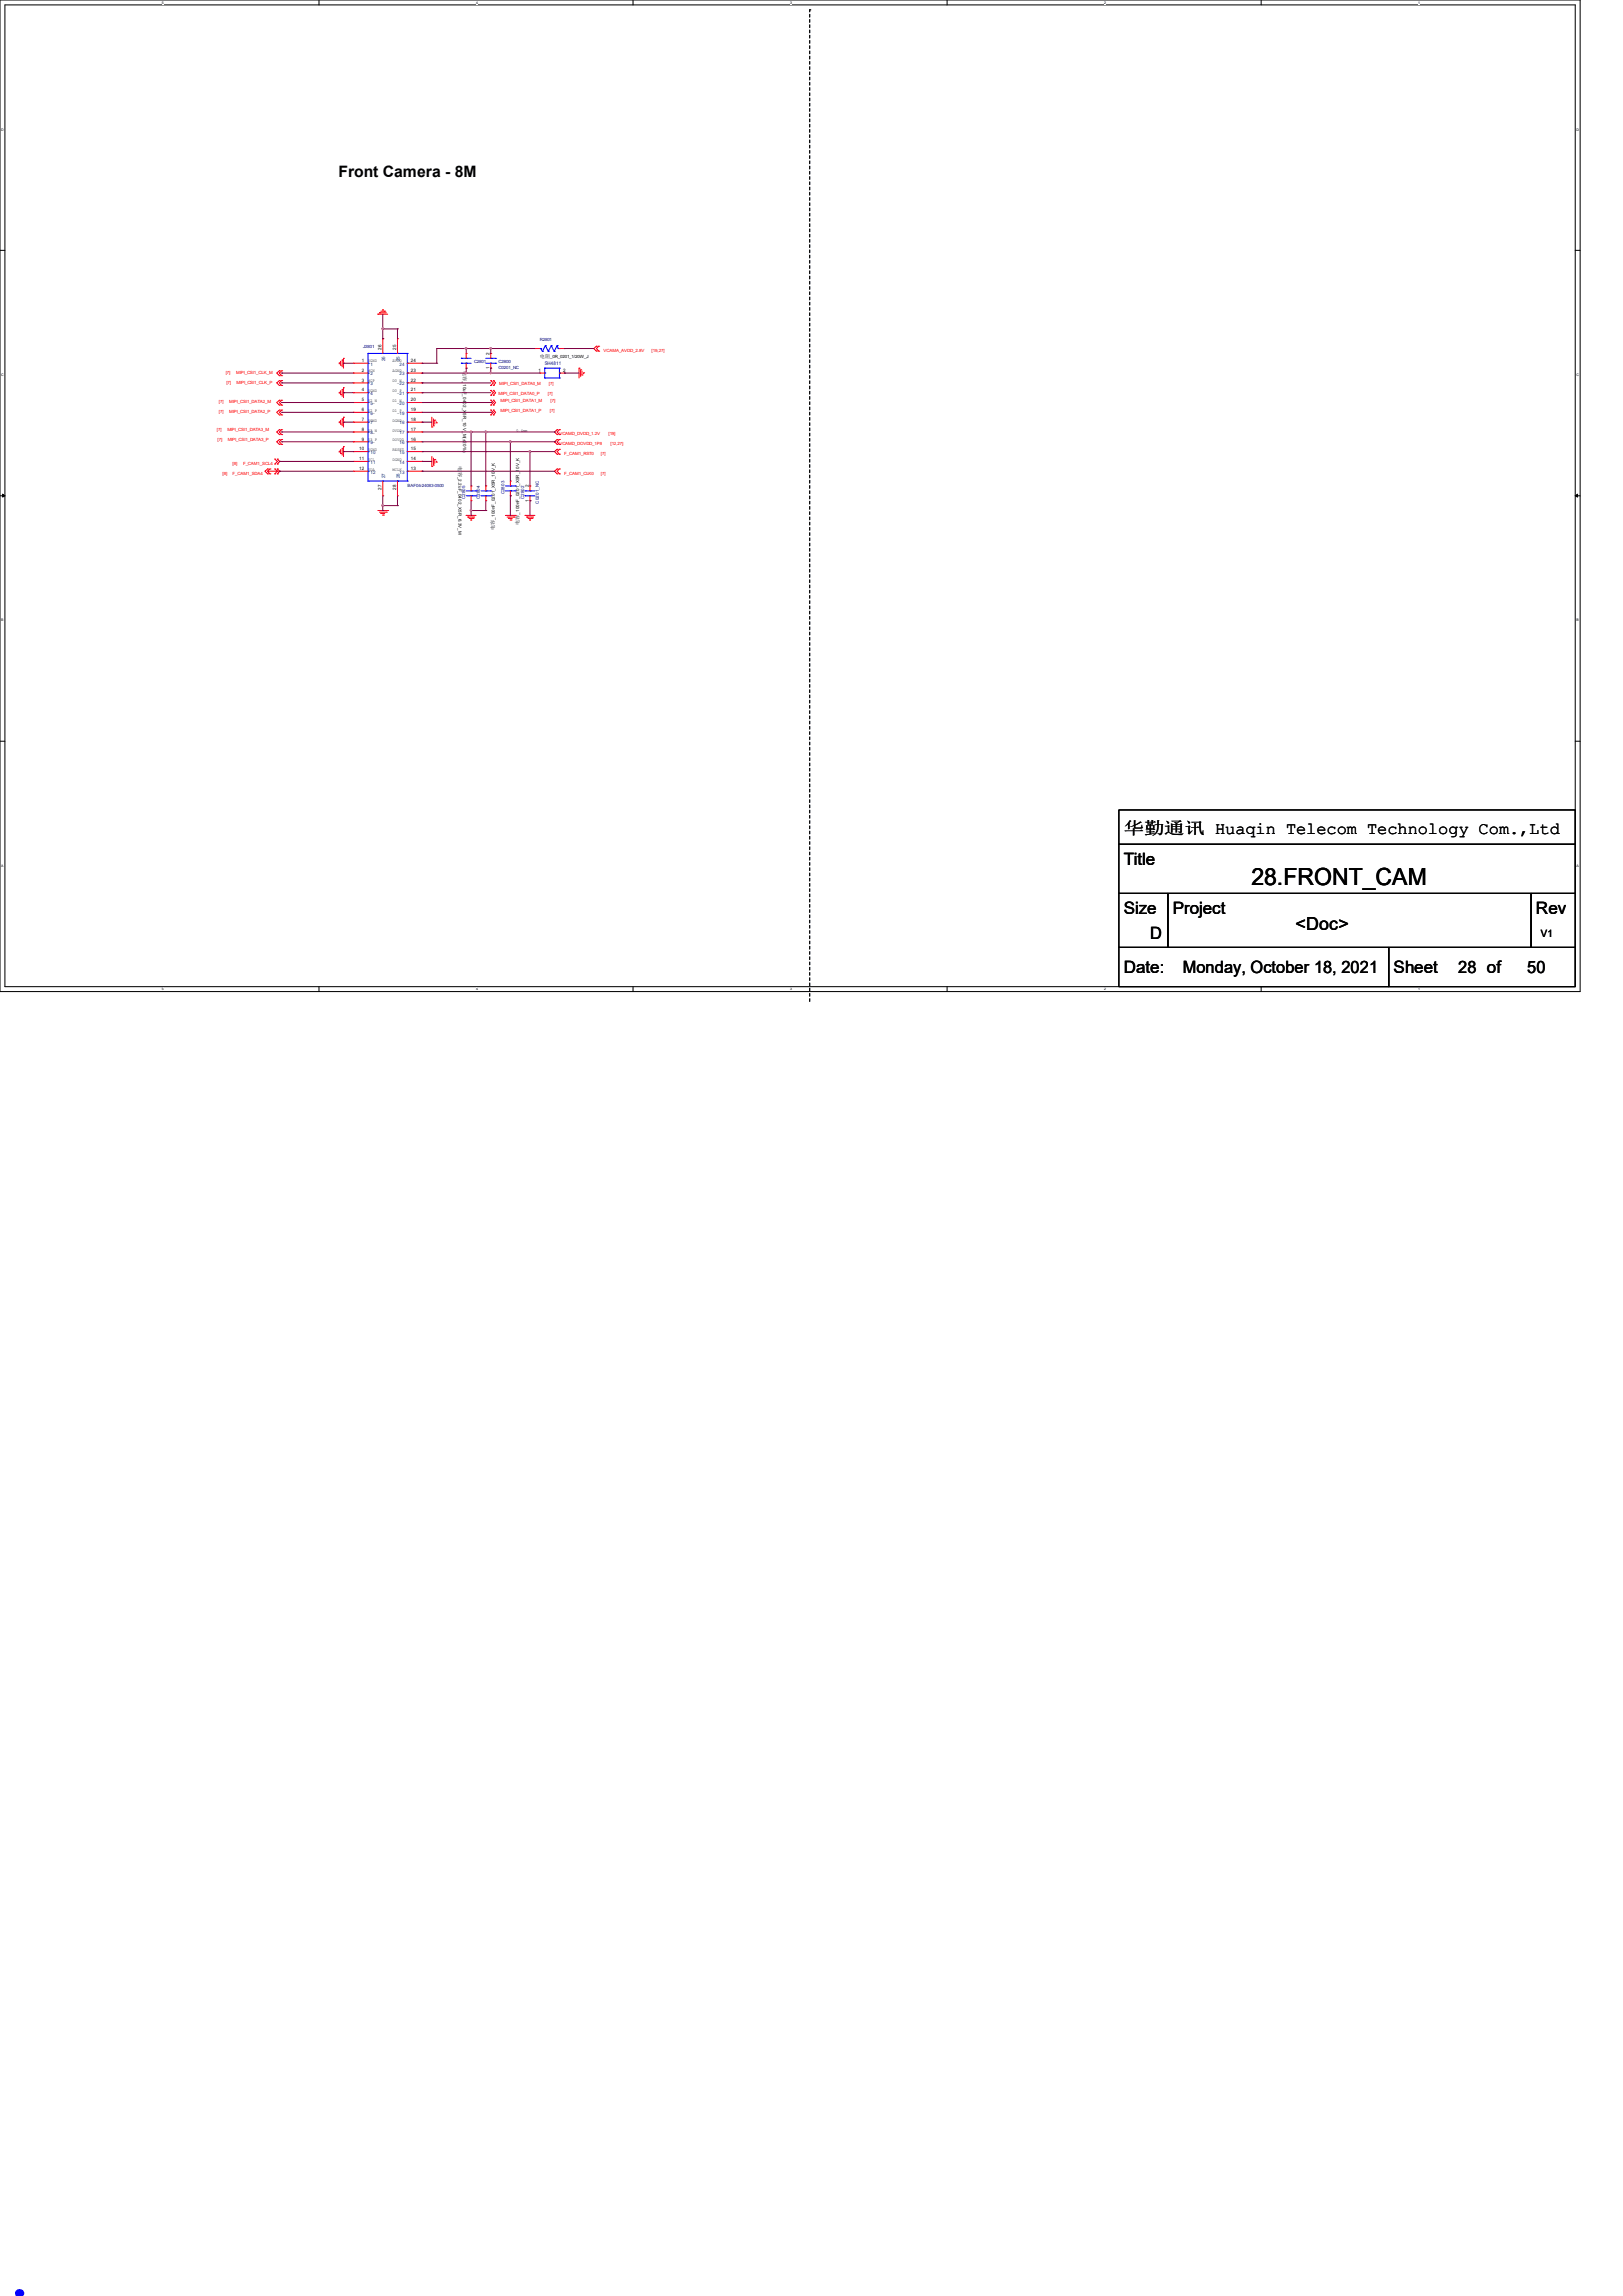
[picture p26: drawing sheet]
<svg xmlns="http://www.w3.org/2000/svg" width="210mm" height="297mm" viewBox="0 0 210 297" stroke-linecap="round" stroke-linejoin="round" font-family="sans-serif">
<defs><g id="words">
<text font-size="8.5" fill="#00f" x="0" y="297">.</text>
<text font-size="3.1" x="161.9" y="114.5">28.FRONT_CAM</text>
<text font-size="2.3" x="167.6" y="120.3">&lt;Doc&gt;</text>
<g font-size="2.2">
<text x="145.4" y="107.9">华勤通讯 Huaqin Telecom Technology Com.,Ltd</text>
<text x="145.4" y="111.9">Title</text>
<text x="145.4" y="118.2">Size</text>
<text x="151.8" y="118.2">Project</text>
<text x="198.7" y="118.2">Rev</text>
<text x="145.4" y="125.9">Date:</text>
<text x="148.8" y="121.4">D</text>
<text x="153" y="125.8">Monday, October 18, 2021</text>
<text x="180.3" y="125.9">Sheet</text>
<text x="188.7" y="125.8">28 of</text>
<text x="197.6" y="125.8">50</text>
</g>
<text font-size="2" x="43.8" y="22.9">Front Camera - 8M</text>
<text font-size="1.3" x="199.4" y="121.2">V1</text>
<g font-size=".6">
<text x="46.8" y="46.8">1</text>
<text x="47.6" y="46.9">DGND</text>
<text x="49.4" y="45.2" transform="rotate(-90 49.4 45.2)">26</text>
<text x="50.8" y="46.9">AVDD</text>
<text x="51.3" y="45.2" transform="rotate(-90 51.3 45.2)">25</text>
<text x="53.2" y="46.8">24</text>
<text x="59.9" y="48" transform="rotate(90 59.9 48)">电容</text>
<text x="63.3" y="47.8" transform="rotate(-90 63.3 47.8)">1</text>
<text x="63.3" y="45.9" transform="rotate(-90 63.3 45.9)">2</text>
<text x="69.9" y="46.4">电阻</text>
<text x="71.2" y="46.4">_0R_0201_1/20W_J</text>
<text x="46.8" y="48.1">2</text>
<text x="46.8" y="49.4">3</text>
<text x="46.8" y="50.6">4</text>
<text x="46.8" y="51.9">5</text>
<text x="46.8" y="53.2">6</text>
<text x="47.6" y="53.3">D2_P</text>
<text x="47.6" y="49.4">MCP</text>
<text x="47.6" y="48.1">MCN</text>
<text x="47.6" y="50.7">DGND</text>
<text x="47.6" y="52">D2_N</text>
<text x="50.8" y="49.4">D0_N</text>
<text x="50.8" y="52">D1_N</text>
<text x="50.8" y="53.3">D1_P</text>
<text x="50.8" y="50.7">D0_P</text>
<text x="50.8" y="48.1">AGND</text>
<text x="53.2" y="53.2">19</text>
<text x="53.2" y="51.9">20</text>
<text x="53.2" y="50.6">21</text>
<text x="53.2" y="49.4">22</text>
<text x="53.2" y="48.1">23</text>
<text x="59.9" y="49.3" transform="rotate(90 59.9 49.3)">_10uF_0402_X5R_10 V_M(±20%)</text>
<text x="69.7" y="48.1">1</text>
<text x="72.9" y="48.1">2</text>
<text x="46.5" y="58.3">10</text>
<text x="46.5" y="59.5">11</text>
<text x="46.8" y="54.4">7</text>
<text x="46.8" y="55.7">8</text>
<text x="46.8" y="57">9</text>
<text x="47.6" y="54.5">DGND</text>
<text x="47.6" y="55.8">D3_N</text>
<text x="47.6" y="58.4">DGND</text>
<text x="47.6" y="59.7">SCL</text>
<text x="47.6" y="57.1">D3_P</text>
<text x="50.8" y="59.7">DGND</text>
<text x="50.8" y="54.5">DGND</text>
<text x="50.8" y="55.8">DVDD</text>
<text x="50.8" y="57.1">DOVDD</text>
<text x="50.8" y="58.4">RESET</text>
<text x="53.2" y="59.5">14</text>
<text x="53.2" y="58.3">15</text>
<text x="53.2" y="57">16</text>
<text x="53.2" y="55.7">17</text>
<text x="53.2" y="54.4">18</text>
<text x="66.8" y="55.8">0.4mm</text>
<text x="46.5" y="60.8">12</text>
<text x="47.6" y="61">SDA</text>
<text x="49.4" y="63.4" transform="rotate(-90 49.4 63.4)">27</text>
<text x="50.8" y="61">MCLK</text>
<text x="51.3" y="63.4" transform="rotate(-90 51.3 63.4)">28</text>
<text x="53.2" y="60.8">13</text>
<text x="59.3" y="60.3" transform="rotate(90 59.3 60.3)">电容</text>
<text x="59.3" y="61.7" transform="rotate(90 59.3 61.7)">_2.2uF_0402_X5R_6.3V_M</text>
<text x="68.4" y="64.9" transform="rotate(-90 68.4 64.9)">1</text>
<text x="68.4" y="63" transform="rotate(-90 68.4 63)">2</text>
<text x="64" y="68.6" transform="rotate(-90 64 68.6)">电容</text>
<text x="64" y="67.2" transform="rotate(-90 64 67.2)">_100nF_0201_X5R_10V_K</text>
<text x="67.2" y="67.9" transform="rotate(-90 67.2 67.9)">电容</text>
<text x="67.2" y="66.6" transform="rotate(-90 67.2 66.6)">_100nF_0201_X5R_10V_K</text>
</g>
<g font-size=".6" fill="#000080">
<text x="47" y="45">J2801</text>
<text x="61.3" y="46.9">C2801</text>
<text x="64.5" y="46.9">C2800</text>
<text x="64.5" y="47.7">C0201_NC</text>
<text x="69.8" y="44.1">R2801</text>
<text x="70.5" y="47.2">SH4811</text>
<text x="52.7" y="63.1">BAF04-24083-0500</text>
<text x="60.2" y="64.6" transform="rotate(-90 60.2 64.6)">C2805</text>
<text x="62.1" y="64.6" transform="rotate(-90 62.1 64.6)">C2804</text>
<text x="65.3" y="64" transform="rotate(-90 65.3 64)">C2803</text>
<text x="67.8" y="64.6" transform="rotate(-90 67.8 64.6)">C2802</text>
<text x="69.7" y="65.2" transform="rotate(-90 69.7 65.2)">C0201_NC</text>
</g>
<g font-size=".6" fill="#004080">
<text x="48" y="47.3">1</text>
<text x="49.8" y="46.7" transform="rotate(-90 49.8 46.7)">26</text>
<text x="51.7" y="47.3">24</text>
<text x="51.7" y="46.7" transform="rotate(-90 51.7 46.7)">25</text>
<text x="48" y="48.6">2</text>
<text x="48" y="49.8">3</text>
<text x="48" y="51.1">4</text>
<text x="48" y="52.4">5</text>
<text x="48" y="53.6">6</text>
<text x="51.7" y="53.6">19</text>
<text x="51.7" y="52.4">20</text>
<text x="51.7" y="51.1">21</text>
<text x="51.7" y="49.8">22</text>
<text x="51.7" y="48.6">23</text>
<text x="48" y="54.9">7</text>
<text x="48" y="56.2">8</text>
<text x="48" y="57.4">9</text>
<text x="48" y="58.7">10</text>
<text x="48" y="60">11</text>
<text x="51.7" y="60">14</text>
<text x="51.7" y="58.7">15</text>
<text x="51.7" y="57.4">16</text>
<text x="51.7" y="56.2">17</text>
<text x="51.7" y="54.9">18</text>
<text x="48" y="61.3">12</text>
<text x="49.8" y="61.9" transform="rotate(-90 49.8 61.9)">27</text>
<text x="51.7" y="61.3">13</text>
<text x="51.7" y="61.9" transform="rotate(-90 51.7 61.9)">28</text>
</g>
<g font-size=".6" fill="#f00">
<text x="78.1" y="45.5">VCAMA_AVDD_2.8V</text>
<text x="84.3" y="45.5">[19,27]</text>
<text x="28.3" y="52.1">[7]</text>
<text x="28.3" y="53.4">[7]</text>
<text x="29.2" y="48.4">[7]</text>
<text x="29.3" y="49.7">[7]</text>
<text x="29.7" y="52.1">MIPI_CSI1_DATA2_M</text>
<text x="29.7" y="53.4">MIPI_CSI1_DATA2_P</text>
<text x="30.6" y="48.4">MIPI_CSI1_CLK_M</text>
<text x="30.6" y="49.7">MIPI_CSI1_CLK_P</text>
<text x="64.5" y="51.1">MIPI_CSI1_DATA0_P</text>
<text x="64.6" y="49.8">MIPI_CSI1_DATA0_M</text>
<text x="64.8" y="52">MIPI_CSI1_DATA1_M</text>
<text x="64.8" y="53.3">MIPI_CSI1_DATA1_P</text>
<text x="70.9" y="51.1">[7]</text>
<text x="71" y="49.8">[7]</text>
<text x="71.1" y="53.3">[7]</text>
<text x="71.2" y="52">[7]</text>
<text x="28.1" y="55.8">[7]</text>
<text x="28.1" y="57.1">[7]</text>
<text x="29.4" y="55.8">MIPI_CSI1_DATA3_M</text>
<text x="29.5" y="57.1">MIPI_CSI1_DATA3_P</text>
<text x="72.4" y="56.3">VCAMD_DVDD_1.2V</text>
<text x="72.4" y="57.6">VCAMD_DOVDD_1P8</text>
<text x="73" y="58.8">F_CAM1_RST0</text>
<text x="77.7" y="58.8">[7]</text>
<text x="78.7" y="56.3">[19]</text>
<text x="79" y="57.6">[12,27]</text>
<text x="28.8" y="61.4">[8]</text>
<text x="30.1" y="60.1">[8]</text>
<text x="30.1" y="61.4">F_CAM1_SDA4</text>
<text x="31.5" y="60.1">F_CAM1_SCL4</text>
<text x="73" y="61.4">F_CAM1_CLK0</text>
<text x="77.7" y="61.4">[7]</text>
</g>
<g font-size=".5">
<text x="21" y=".5">5</text>
<text x="61.6" y=".5">4</text>
<text x="102.2" y=".5">3</text>
<text x="142.9" y=".5">2</text>
<text x="183.5" y=".5">1</text>
<text x=".2" y="16.9">D</text>
<text x="204" y="16.9">D</text>
<text x=".2" y="48.6">C</text>
<text x="204" y="48.6">C</text>
<text x=".2" y="80.4">B</text>
<text x="204" y="80.4">B</text>
<text x=".2" y="112.1">A</text>
<text x="204" y="112.1">A</text>
<text x="21" y="128.1">5</text>
<text x="61.6" y="128.1">4</text>
<text x="102.2" y="128.1">3</text>
<text x="142.9" y="128.1">2</text>
<text x="183.5" y="128.1">1</text>
</g>
</g></defs>
<path d="M0 0h204.5v128.3h-204.5zM.6 .6h203.2v127h-203.2z" fill="none" stroke="#000" stroke-width=".13"/>
<g fill="#fff">
<path d="M21 .1h.2v.5h-.2z"/>
<path d="M21 127.7h.2v.5h-.2z"/>
</g>
<path d="M41.3 0v.6M41.3 127.6v.7" fill="none" stroke="#000" stroke-width=".13"/>
<g fill="#fff">
<path d="M61.6 .1h.2v.5h-.2z"/>
<path d="M61.6 127.7h.2v.5h-.2z"/>
</g>
<path d="M81.9 0v.6M81.9 127.6v.7" fill="none" stroke="#000" stroke-width=".13"/>
<g fill="#fff">
<path d="M102.2 .1h.2v.5h-.2z"/>
<path d="M102.2 127.7h.2v.5h-.2z"/>
</g>
<path d="M122.6 0v.6M122.6 127.6v.7" fill="none" stroke="#000" stroke-width=".13"/>
<g fill="#fff">
<path d="M142.9 .1h.2v.5h-.2z"/>
<path d="M142.9 127.7h.2v.5h-.2z"/>
</g>
<path d="M163.2 0v.6M163.2 127.6v.7" fill="none" stroke="#000" stroke-width=".13"/>
<g fill="#fff">
<path d="M183.5 .1h.2v.5h-.2z"/>
<path d="M183.5 127.7h.2v.5h-.2z"/>
<path d="M.2 16.5h.3v.5h-.3z"/>
<path d="M204 16.5h.3v.5h-.3z"/>
<path d="M.2 48.3h.3v.5h-.3z"/>
<path d="M204 48.3h.3v.5h-.3z"/>
</g>
<path d="M0 32.4h.6M203.8 32.4h.7" fill="none" stroke="#000" stroke-width=".13"/>
<g fill="#fff">
<path d="M.2 80h.2v.5h-.2z"/>
<path d="M204 80h.3v.5h-.3z"/>
</g>
<path d="M0 64.1h.6M203.8 64.1h.7" fill="none" stroke="#000" stroke-width=".13"/>
<path d="M.3 63.9l.3 .2-.3 .2zM203.8 64.1l.3-.2v.4z" fill="#000" stroke="#000" stroke-width=".13"/>
<g fill="#fff">
<path d="M.2 111.8h.3v.5h-.3z"/>
<path d="M204 111.8h.3v.5h-.3z"/>
</g>
<path d="M0 95.9h.6M203.8 95.9h.7M144.8 109.2h59v6.4h-59zM144.8 104.8h59v4.4h-59zM144.8 115.6h6.3v7h-6.3zM151.1 115.6h47v7h-47zM198.1 115.6h5.7v7h-5.7zM144.8 122.6h34.9v5h-34.9zM179.7 122.6h24.1v5h-24.1z" fill="none" stroke="#000" stroke-width=".13"/>
<path d="M104.8 1.3h.1M104.8 129.5v-128.2" fill="none" stroke="#000" stroke-width=".17" stroke-dasharray=".3 .3"/>
<g fill="none" stroke="#f00" stroke-width=".13">
<path d="M35.6 59.4l.3 .3-.3 .3M35.6 59.4h.1M35.9 59.4l.3 .3-.3 .3M35.9 59.4h.1M36.2 55.6l-.4 .3 .4 .3M36.2 56.9l-.4 .2 .4 .4M36.2 48l-.4 .3 .4 .3M36.2 49.2l-.4 .3 .4 .4M36.2 51.8l-.4 .3 .4 .3M36.2 53l-.4 .3 .4 .4M36.2 55.6h.1M36.2 56.2h.1"/>
<path d="M36.2 56.9h.1M36.2 57.5h.1M36.2 48.6h.1M36.2 48h.1M36.2 49.9h.1M36.2 49.2h.1M36.2 52.4h.1M36.2 51.8h.1M36.2 53.7h.1M36.2 53h.1M36.4 55.6h.1M36.4 56.2h.1"/>
<path d="M36.4 56.9h.1M36.4 57.5h.1M36.4 48.6h.1M36.4 48h.1M36.4 49.9h.1M36.4 49.2h.1M36.4 52.4h.1M36.4 51.8h.1M36.4 53.7h.1M36.4 53h.1M36.4 55.6l-.2 .3 .2 .3M36.4 56.9l-.2 .2 .2 .4"/>
<path d="M36.4 48l-.2 .3 .2 .3M36.4 49.2l-.2 .3 .2 .4M36.4 51.8l-.2 .3 .2 .3M36.4 53l-.2 .3 .2 .4M43.9 46.9h.1M43.9 50.8h.1M43.9 54.6h.1M43.9 58.4h.1M43.9 46.9v.2M43.9 50.8v.1M43.9 54.6v.1M43.9 58.4v.1"/>
<path d="M44.1 47.2h.1M44.1 51.1h.1M44.1 54.9h.1M44.1 58.7h.1M44.1 46.7v.5M44.1 50.5v.6M44.1 54.4v.5M44.1 58.2v.5M44.3 46.6h.1M44.3 50.4h.1M44.3 54.2h.1M44.3 58h.1"/>
<path d="M44.3 46.6v.9M44.3 50.4v.9M44.3 54.2v.9M44.3 58v.9M44.5 46.4h.1M44.5 50.2h.1M44.5 54h.1M44.5 57.8h.1M44.5 46.4v1.2M44.5 50.2v1.2M44.5 54v1.2M44.5 57.8v1.3"/>
<path d="M45.7 48.3h1.9M45.7 47h1.9M45.7 49.5h1.9M45.7 50.8h1.9M45.7 52.1h1.9M45.7 53.3h1.9M45.7 54.6h1.9M45.7 55.9h1.9M45.7 57.1h1.9M45.7 58.4h1.9M45.7 59.7h1.9M45.7 47h.1"/>
<path d="M45.7 48.3h.1M45.7 49.5h.1M45.7 50.8h.1M45.7 52.1h.1M45.7 53.3h.1M45.7 54.6h.1M45.7 55.9h.1M45.7 57.1h.1M45.7 58.4h.1M45.7 59.7h.1M48.9 40.6h1.3M48.9 40.6h.1"/>
<path d="M49.1 40.5h.1M49.1 40.5h.9M49.3 40.3h.5M49.5 40.1h.1M49.5 43.8h.1M49.5 43.8v1.9M49.8 40.3h.1M51.4 43.8h.1M51.4 43.8v1.9M52.7 48.3h1.9M52.7 47h1.9M52.7 49.5h1.9"/>
<path d="M52.7 50.8h1.9M52.7 52.1h1.9M52.7 53.3h1.9M52.7 54.6h1.9M52.7 55.9h1.9M52.7 57.1h1.9M52.7 58.4h1.9M52.7 59.7h1.9M54.6 59.7h.1M54.6 58.4h.1M54.6 57.1h.1M54.6 55.9h.1"/>
<path d="M54.6 54.6h.1M54.6 53.3h.1M54.6 52.1h.1M54.6 50.8h.1M54.6 49.5h.1M54.6 48.3h.1M54.6 47h.1M55.9 55.2h.1M55.9 54v1.2M55.9 59.1v1.2M56.1 55.1h.1M56.1 54.2v.9"/>
<path d="M56.1 59.3v.9M56.3 54.4h.1M56.3 59.4h.1M56.3 54.4v.5M56.3 59.4v.5M56.5 54.7h.1M56.5 59.8h.1M56.5 54.6v.1M56.5 59.6v.2M60.3 45.7h.1M60.3 47.6h.1M60.3 45.7v.7"/>
<path d="M60.3 47v.6M63.5 49.2h.1M63.5 49.9h.1M63.5 50.5h.1M63.5 51.1h.1M63.5 51.8h.1M63.5 52.4h.1M63.5 53h.1M63.5 53.7h.1M63.5 49.2l.3 .3-.3 .4M63.5 50.5l.3 .3-.3 .3M63.5 51.8l.3 .3-.3 .3"/>
<path d="M63.5 53l.3 .3-.3 .4M63.5 47.6h.1M63.5 45.7h.1M63.5 45.7v.7M63.5 47v.6M63.8 53l.3 .3-.3 .4M63.8 49.2l.3 .3-.3 .4M63.8 50.5l.3 .3-.3 .3M63.8 51.8l.3 .3-.3 .3M63.8 49.2h.1M63.8 49.9h.1M63.8 50.5h.1"/>
<path d="M63.8 51.1h.1M63.8 51.8h.1M63.8 52.4h.1M63.8 53h.1M63.8 53.7h.1M69.2 45.1h.1M69.2 45.1h.7M69.9 48.3h.1M69.9 48.3h.6M72.1 55.6l-.3 .3 .3 .3M72.1 56.9l-.3 .2 .3 .4M72.1 58.1l-.3 .3 .3 .4"/>
<path d="M72.1 55.6h.1M72.1 56.2h.1M72.1 56.9h.1M72.1 57.5h.1M72.1 58.8h.1M72.1 58.1h.1M72.4 56.2h.1M72.4 55.6h.1M72.4 57.5h.1M72.4 56.9h.1M72.4 58.1h.1M72.4 58.8h.1"/>
<path d="M72.4 55.6l-.3 .3 .3 .3M72.4 56.9l-.3 .2 .3 .4M72.4 58.1l-.3 .3 .3 .4M72.4 48.3h.6M72.4 45.1h.6M73 48.3h.1M73 45.1h.1M74.9 47.6h.1M74.9 47.6v1.3M75.1 47.8h.1M75.1 47.8v.9M75.3 48.5h.1"/>
<path d="M75.3 48v.5M75.5 48.2h.1M75.5 48.2v.1M77.2 44.8h.1M77.2 45.4h.1M77.2 44.8l-.4 .3 .4 .3M77.5 44.8l-.3 .3 .3 .3M77.5 45.4h.1M77.5 44.8h.1M34.6 60.7l-.3 .3 .3 .3M34.6 60.7h.1M34.6 61.3h.1"/>
<path d="M34.6 61l.3 .3M34.6 61h1.3M34.9 60.7h.1M34.9 61.3h.1M34.9 60.7l-.3 .3M35.6 60.7l.3 .3M35.6 60h.1M35.6 60.7h.1M35.6 61.3h.1M35.9 60.7l.3 .3-.3 .3M35.9 60h.1M35.9 61.3h.1"/>
<path d="M35.9 60.7h.1M35.9 61h.1M35.9 61l-.3 .3M45.7 61h1.9M45.7 61h.1M48.9 66h1.3M49.1 66.3h.9M49.3 66.4h.1M49.3 66.4h.5M49.5 66.6h.1M49.5 64.1h.1M49.5 62.2v1.9"/>
<path d="M49.6 66.6h.1M50 66.3h.1M50.2 66h.1M51.4 64.1h.1M51.4 62.2v1.9M52.7 61h1.9M54.6 61h.1M55.9 60.3h.1M56.1 60.2h.1M60.3 66.7h.1M60.3 66.7h1.3M60.5 66.9h.9"/>
<path d="M60.5 66.9h.1M60.7 67.1h.5M60.9 67.3h.1M61 62.9h.1M61 64.8h.1M61 62.9v.6M61 64.1v.7M61.2 67.1h.1M62.9 62.9h.1M62.9 64.8h.1M62.9 62.9v.6M62.9 64.1v.7"/>
<path d="M65.4 66.7h1.3M65.6 66.9h.9M65.8 67.1h.1M65.8 67.1h.5M66 67.3h.1M66 64.1h.1M66 62.2h.1M66 62.2v.7M66 63.5v.6M66.1 67.3h.1M66.5 66.9h.1M66.7 66.7h.1"/>
<path d="M67.9 66.7h1.3M67.9 66.7h.1M68.2 66.9h.1M68.2 66.9h.8M68.3 67.1h.5M68.5 67.3h.1M68.5 67.3h.2M68.6 64.8h.1M68.6 62.9h.1M68.6 62.9v.6M68.6 64.1v.7M68.8 67.1h.1"/>
<path d="M72.1 60.7l-.3 .3 .3 .3M72.1 60.7h.1M72.1 61.3h.1M72.4 61.3h.1M72.4 60.7h.1M72.4 60.7l-.3 .3 .3 .3"/>
</g>
<g fill="none" stroke="#00f" stroke-width=".13">
<path d="M47.6 59.7h.1M47.6 58.4h.1M47.6 57.1h.1M47.6 55.9h.1M47.6 54.6h.1M47.6 53.3h.1M47.6 52.1h.1M47.6 50.8h.1M47.6 49.5h.1M47.6 48.3h.1M47.6 47h.1M47.6 45.7h.1"/>
<path d="M47.6 45.7v16.5M47.6 45.7h5.1M49.5 45.7h.1M51.4 45.7h.1M52.7 47h.1M52.7 48.3h.1M52.7 49.5h.1M52.7 50.8h.1M52.7 52.1h.1M52.7 53.3h.1M52.7 54.6h.1M52.7 55.9h.1"/>
<path d="M52.7 57.1h.1M52.7 58.4h.1M52.7 59.7h.1M52.7 45.7h.1M52.7 45.7v16.5M59.7 46.4h.1M59.7 47h.1M59.7 46.4h1.3M59.7 47h1.3M60.3 46.4h.1M60.3 47h.1M62.9 46.4h1.2"/>
<path d="M62.9 47h1.2M63.5 47h.1M63.5 46.4h.1M64.1 47h.1M64.1 46.4h.1M69.9 45.1h.1M70 45.1h.1M70 45.1l.2 .4M70.2 45.5h.1M70.5 48.9h1.9M70.5 48.3h.1M70.5 48.9h.1"/>
<path d="M70.5 47.6h.1M70.5 47.6v1.3M70.5 47.6h1.9M70.6 44.7h.1M70.6 44.7l-.4 .8M70.6 44.7l.4 .8M71 45.5h.1M71.3 44.7h.1M71.3 44.7l-.3 .8M71.3 44.7l.4 .8M71.7 45.5h.1M72.1 44.7h.1"/>
<path d="M72.1 44.7l-.4 .8M72.1 44.7l.1 .4M72.2 45.1h.2M72.2 45.1h.1M72.4 48.3h.1M72.4 47.6h.1M72.4 48.9h.1M72.4 45.1h.1M72.4 47.6v1.3M47.6 62.2h5.1M47.6 61h.1M47.6 62.2h.1"/>
<path d="M49.5 62.2h.1M51.4 62.2h.1M52.7 61h.1M52.7 62.2h.1M60.3 63.5h1.3M60.3 64.1h1.3M61 63.5h.1M61 64.1h.1M61.6 63.5h.1M61.6 64.1h.1M62.2 63.5h1.3M62.2 64.1h1.3"/>
<path d="M62.9 63.5h.1M62.9 64.1h.1M63.5 63.5h.1M63.5 64.1h.1M65.4 63.5h1.3M65.4 62.9h1.3M66 63.5h.1M66 62.9h.1M66.7 63.5h.1M66.7 62.9h.1M67.9 63.5h1.3M67.9 64.1h1.3"/>
<path d="M67.9 64.1h.1M67.9 63.5h.1M68.6 64.1h.1M68.6 63.5h.1"/>
</g>
<g fill="none" stroke="#800040" stroke-width=".13">
<path d="M36.2 59.7h.1M36.2 59.7h9.5M36.4 55.9h.1M36.4 57.1h.1M36.4 48.3h.1M36.4 49.5h.1M36.4 52.1h.1M36.4 53.3h.1M36.4 48.3h9.3M36.4 55.9h9.3M36.4 57.1h9.3M36.4 49.5h9.3"/>
<path d="M36.4 52.1h9.3M36.4 53.3h9.3M44.5 47h.1M44.5 50.8h.1M44.5 54.6h.1M44.5 58.4h.1M44.5 47h1.2M44.5 50.8h1.2M44.5 54.6h1.2M44.5 58.4h1.2M49.5 42.5h.1M49.5 43.8h.1"/>
<path d="M49.5 40.6v3.2M49.5 42.5h1.9M51.4 42.5h.1M51.4 42.5v1.3M54.6 54.6h1.3M54.6 59.7h1.3M54.6 48.3h15.3M54.6 50.8h8.9M54.6 49.5h8.9M54.6 48.3h.1M54.6 54.6h.1M54.6 59.7h.1"/>
<path d="M54.6 49.5h.1M54.6 50.8h.1M54.6 47h1.9M54.6 55.9h17.2M54.6 57.1h17.2M54.6 58.4h17.2M54.6 52.1h8.9M54.6 53.3h8.9M56.5 45.1h.1M56.5 47h.1M56.5 45.1h12.7M56.5 45.1v1.9"/>
<path d="M60.3 45.1h.1M60.3 47.6h.1M60.3 48.3h.1M60.3 45.1v.6M60.3 47.6v.7M61 55.9h.1M61 55.9v7M62.9 55.9h.1M62.9 55.9v7M63.5 45.1h.1M63.5 47.6h.1M63.5 48.3h.1"/>
<path d="M63.5 52.1h.1M63.5 53.3h.1M63.5 45.1v.6M63.5 47.6v.7M66 57.1h.1M66 57.1v5.1M68.6 58.4h.1M68.6 58.4v4.5M71.8 55.9h.1M71.8 57.1h.1M73 48.3h1.9M73 45.1h.1"/>
<path d="M73 48.3h.1M73 45.1h3.8M36.2 61h.1M36.2 61h9.5M49.5 65.4h.1M49.5 66h.1M49.5 64.1v1.9M49.5 65.4h1.9M51.4 65.4h.1M51.4 64.1v1.3M54.6 61h17.2M54.6 61h.1"/>
<path d="M61 66h1.9M61 66h.1M61 66.7h.1M61 64.8v1.9M62.9 66h.1M62.9 64.8v1.2M66 64.1h.1M66 64.1v2.6M68.6 64.8h.1M68.6 64.8v1.9"/>
</g>
<g fill="#f0f" stroke="#f0f" stroke-width=".13">
<circle cx="49.5" cy="42.5" r=".11"/>
<circle cx="60.3" cy="45.1" r=".11"/>
<circle cx="63.5" cy="45.1" r=".11"/>
<circle cx="60.3" cy="48.2" r=".11"/>
<circle cx="63.5" cy="48.2" r=".11"/>
<circle cx="60.9" cy="55.9" r=".11"/>
<circle cx="62.8" cy="55.9" r=".11"/>
<circle cx="66" cy="57.1" r=".11"/>
<circle cx="68.6" cy="58.4" r=".11"/>
<circle cx="49.5" cy="65.4" r=".11"/>
<circle cx="60.9" cy="66" r=".11"/>
</g>
<use href="#words"/>
</svg>
